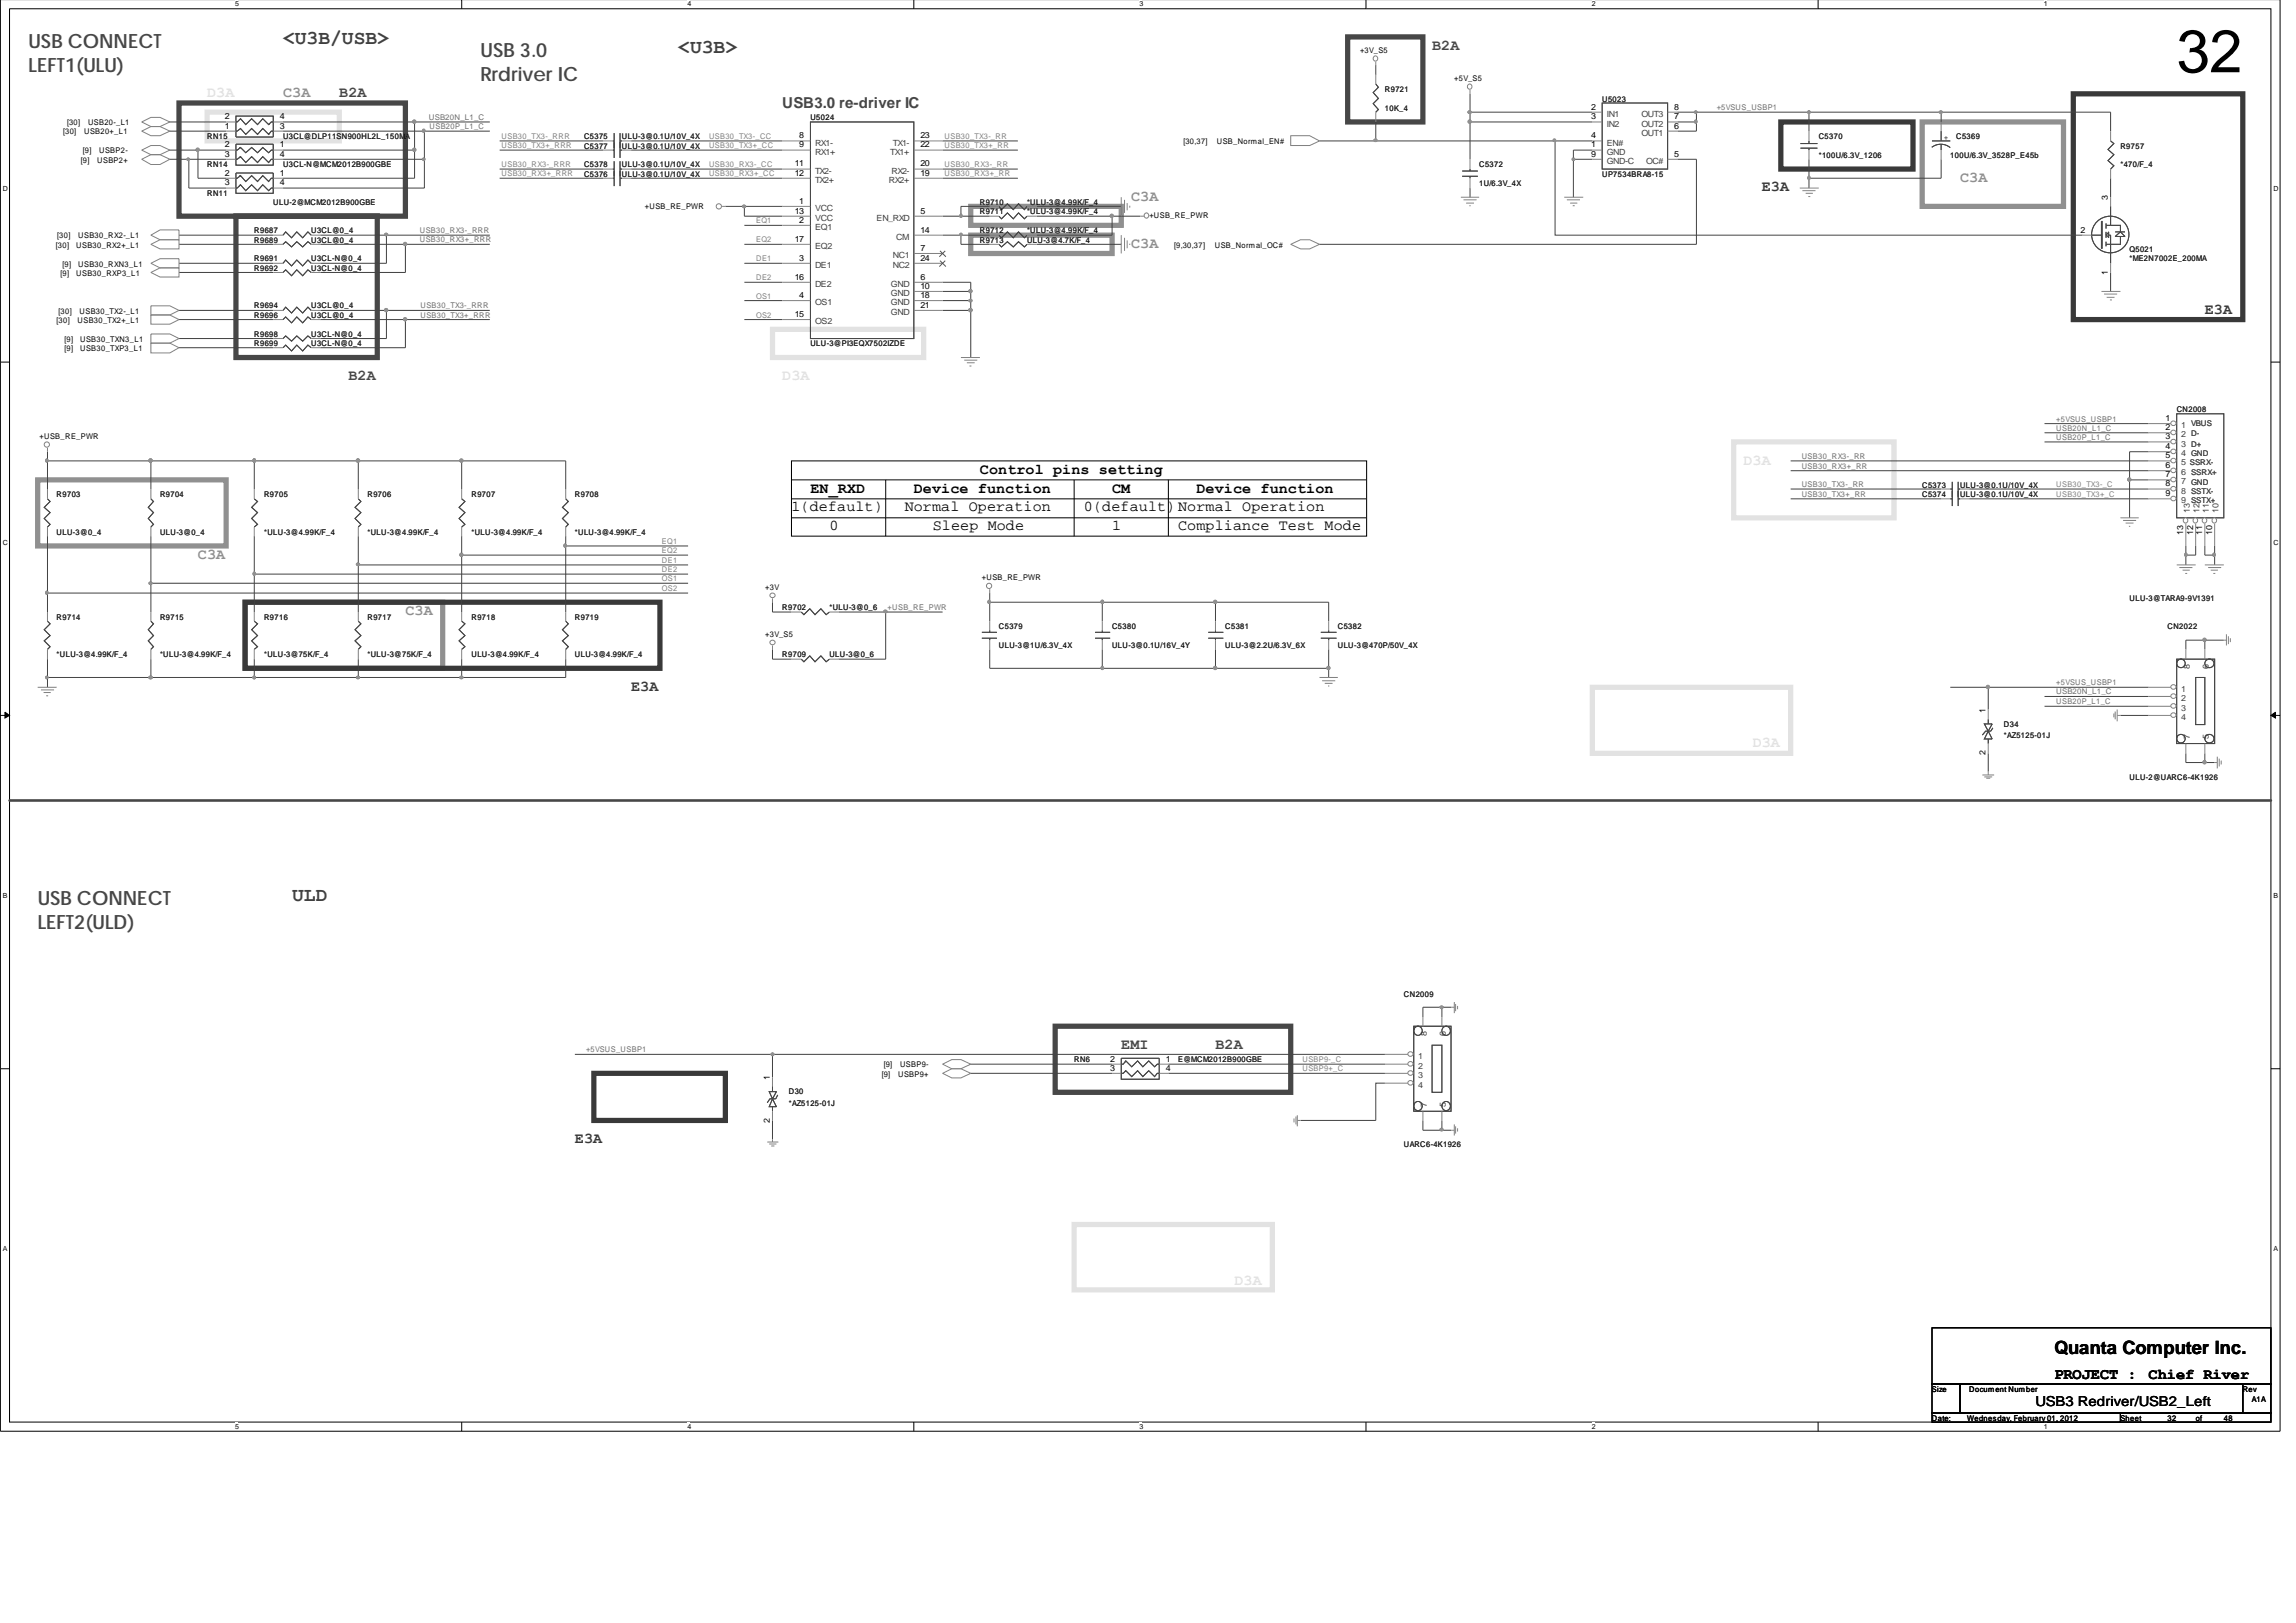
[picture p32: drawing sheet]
<svg xmlns="http://www.w3.org/2000/svg" width="297mm" height="210mm" viewBox="0 0 297 210" stroke-linecap="round" stroke-linejoin="round" font-family="sans-serif">
<defs><g id="words">
<text font-size="7.8" x="281.6" y="9.3">32</text>
<g font-size="2.5" fill="#404040">
<text x="36.6" y="5.7">&lt;U3B/USB&gt;</text>
<text x="87.7" y="6.9">&lt;U3B&gt;</text>
<text x="37.8" y="116.6">ULD</text>
</g>
<g font-size="2.5" fill="#474747">
<text x="3.7" y="6.2">USB CONNECT</text>
<text x="3.7" y="9.3">LEFT1(ULU)</text>
<text x="62.2" y="7.4">USB 3.0</text>
<text x="62.2" y="10.5">Rrdriver IC</text>
<text x="4.9" y="117.1">USB CONNECT</text>
<text x="4.9" y="120.2">LEFT2(ULD)</text>
</g>
<text font-size="2.4" x="265.8" y="175.2">Quanta Computer Inc.</text>
<text font-size="2" x="265.8" y="178.4">PROJECT :</text>
<g font-size="1.9" fill="#474747">
<text x="185.3" y="6.5">B2A</text>
<text x="43.9" y="12.6">B2A</text>
<text x="101.2" y="14">USB3.0 re-driver IC</text>
<text x="45.1" y="49.1">B2A</text>
<text x="145.1" y="135.7">EMI</text>
<text x="157.2" y="135.7">B2A</text>
</g>
<g font-size="1.9" fill="#909090">
<text x="36.6" y="12.6">C3A</text>
<text x="253.6" y="23.6">C3A</text>
<text x="146.3" y="26">C3A</text>
<text x="146.3" y="32.1">C3A</text>
<text x="25.6" y="72.3">C3A</text>
<text x="52.4" y="79.6">C3A</text>
</g>
<g font-size="1.9" fill="#393939">
<text x="227.9" y="24.8">E3A</text>
<text x="285.2" y="40.6">E3A</text>
<text x="81.7" y="89.3">E3A</text>
<text x="74.4" y="147.9">E3A</text>
</g>
<g font-size="1.9">
<text x="104.8" y="63.8">EN_RXD</text>
<text x="118.2" y="63.8">Device function</text>
<text x="126.8" y="61.3">Control pins setting</text>
<text x="143.9" y="63.8">CM</text>
<text x="154.8" y="63.8">Device function</text>
<text x="102.4" y="66.1">1(default)</text>
<text x="107.3" y="68.6">0</text>
<text x="117" y="66.1">Normal Operation</text>
<text x="120.7" y="68.6">Sleep Mode</text>
<text x="140.2" y="66.1">0(default) Normal Operation</text>
<text x="143.9" y="68.6">1</text>
<text x="152.4" y="68.6">Compliance Test Mode</text>
<text x="278" y="178.4">Chief River</text>
</g>
<text font-size="1.8" x="263.3" y="182">USB3 Redriver/USB2_Left</text>
<g font-size="1.1">
<text x="29.1" y="16.6">1</text>
<text x="29.1" y="15.4">2</text>
<text x="36.2" y="16.6">3</text>
<text x="36.2" y="15.4">4</text>
<text x="103.4" y="17.9">8</text>
<text x="119.1" y="17.9">23</text>
<text x="205.8" y="14.2">2</text>
<text x="205.8" y="17.9">4</text>
<text x="205.8" y="15.4">3</text>
<text x="216.6" y="16.6">6</text>
<text x="216.6" y="15.4">7</text>
<text x="216.6" y="14.2">8</text>
<text x="29.1" y="19.1">2</text>
<text x="29.1" y="20.3">3</text>
<text x="29.1" y="22.7">2</text>
<text x="29.1" y="24">3</text>
<text x="36.2" y="19.1">1</text>
<text x="36.2" y="20.3">4</text>
<text x="36.2" y="22.7">1</text>
<text x="36.2" y="24">4</text>
<text x="102.8" y="22.7">12</text>
<text x="102.8" y="21.5">11</text>
<text x="103.4" y="19.1">9</text>
<text x="119.1" y="19.1">22</text>
<text x="119.1" y="21.5">20</text>
<text x="119.1" y="22.7">19</text>
<text x="205.8" y="19.1">1</text>
<text x="205.8" y="20.3">9</text>
<text x="216.6" y="20.3">5</text>
<text x="102.8" y="27.6">13</text>
<text x="103.4" y="26.4">1</text>
<text x="103.4" y="28.8">2</text>
<text x="119.1" y="27.6">5</text>
<text x="272.7" y="25.9" transform="rotate(-90 272.7 25.9)">3</text>
<text x="102.8" y="31.3">17</text>
<text x="103.4" y="33.7">3</text>
<text x="119.1" y="30.1">14</text>
<text x="119.1" y="32.5">7</text>
<text x="119.1" y="33.7">24</text>
<text x="269.2" y="30.1">2</text>
<text x="272.7" y="35.6" transform="rotate(-90 272.7 35.6)">1</text>
<text x="102.8" y="36.2">16</text>
<text x="102.8" y="41">15</text>
<text x="103.4" y="38.6">4</text>
<text x="119.1" y="36.2">6</text>
<text x="119.1" y="38.6">18</text>
<text x="119.1" y="37.4">10</text>
<text x="119.1" y="39.8">21</text>
<text x="280.2" y="54.5">1</text>
<text x="280.2" y="56.8">3</text>
<text x="280.2" y="55.7">2</text>
<text x="280.2" y="58.1">4</text>
<text x="280.2" y="59.3">5</text>
<text x="280.2" y="60.6">6</text>
<text x="280.2" y="61.7">7</text>
<text x="280.2" y="62.9">8</text>
<text x="280.2" y="64.2">9</text>
<text x="282.5" y="69.2" transform="rotate(-90 282.5 69.2)">13</text>
<text x="283.7" y="69.2" transform="rotate(-90 283.7 69.2)">12</text>
<text x="284.9" y="69.2" transform="rotate(-90 284.9 69.2)">11</text>
<text x="286.2" y="69.2" transform="rotate(-90 286.2 69.2)">10</text>
<text x="256.9" y="92.2" transform="rotate(-90 256.9 92.2)">1</text>
<text x="256.9" y="97.7" transform="rotate(-90 256.9 97.7)">2</text>
<text x="143.6" y="137.3">2</text>
<text x="150.8" y="137.3">1</text>
<text x="99.6" y="139.7" transform="rotate(-90 99.6 139.7)">1</text>
<text x="143.6" y="138.5">3</text>
<text x="150.8" y="138.5">4</text>
<text x="99.6" y="145.3" transform="rotate(-90 99.6 145.3)">2</text>
</g>
<g font-size="1.1" fill="#414141">
<text x="207.9" y="15.1">IN1</text>
<text x="207.9" y="16.4">IN2</text>
<text x="212.4" y="17.6">OUT1</text>
<text x="212.4" y="16.4">OUT2</text>
<text x="212.4" y="15.1">OUT3</text>
<text x="105.4" y="18.8">RX1-</text>
<text x="105.4" y="20">RX1+</text>
<text x="105.4" y="23.7">TX2+</text>
<text x="105.4" y="22.5">TX2-</text>
<text x="115" y="23.7">RX2+</text>
<text x="115.2" y="20">TX1+</text>
<text x="115.3" y="22.5">RX2-</text>
<text x="115.5" y="18.8">TX1-</text>
<text x="207.9" y="18.8">EN#</text>
<text x="207.9" y="20">GND</text>
<text x="207.9" y="21.2">GND-C</text>
<text x="213" y="21.2">OC#</text>
<text x="105.4" y="27.3">VCC</text>
<text x="105.4" y="28.6">VCC</text>
<text x="105.4" y="29.7">EQ1</text>
<text x="113.4" y="28.6">EN_RXD</text>
<text x="105.4" y="32.2">EQ2</text>
<text x="105.4" y="34.7">DE1</text>
<text x="115.5" y="33.4">NC1</text>
<text x="115.5" y="34.7">NC2</text>
<text x="115.9" y="31">CM</text>
<text x="105.4" y="37.1">DE2</text>
<text x="105.4" y="39.5">OS1</text>
<text x="105.4" y="41.9">OS2</text>
<text x="115.3" y="37.1">GND</text>
<text x="115.3" y="39.5">GND</text>
<text x="115.3" y="38.3">GND</text>
<text x="115.3" y="40.8">GND</text>
<text x="282.2" y="55.4">1</text>
<text x="282.2" y="57.8">3 D+</text>
<text x="282.2" y="56.6">2 D-</text>
<text x="282.2" y="59">4 GND</text>
<text x="282.2" y="60.2">5 SSRX-</text>
<text x="282.2" y="61.5">6 SSRX+</text>
<text x="282.2" y="62.7">7 GND</text>
<text x="282.2" y="63.9">8 SSTX-</text>
<text x="282.2" y="65.1">9 SSTX+</text>
<text x="283.3" y="66.4" transform="rotate(-90 283.3 66.4)">13</text>
<text x="284.6" y="66.4" transform="rotate(-90 284.6 66.4)">12</text>
<text x="285.8" y="66.4" transform="rotate(-90 285.8 66.4)">11</text>
<text x="287" y="66.4" transform="rotate(-90 287 66.4)">10</text>
<text x="282.2" y="89.5">1</text>
<text x="283.3" y="86.6" transform="rotate(-90 283.3 86.6)">8</text>
<text x="285.8" y="86.6" transform="rotate(-90 285.8 86.6)">6</text>
<text x="282.2" y="90.7">2</text>
<text x="282.2" y="92">3</text>
<text x="282.2" y="93.2">4</text>
<text x="283.3" y="95.6" transform="rotate(-90 283.3 95.6)">7</text>
<text x="285.8" y="95.6" transform="rotate(-90 285.8 95.6)">5</text>
<text x="183.5" y="137">1</text>
<text x="184.6" y="134" transform="rotate(-90 184.6 134)">8</text>
<text x="187" y="134" transform="rotate(-90 187 134)">6</text>
<text x="183.5" y="138.3">2</text>
<text x="183.5" y="139.5">3</text>
<text x="183.5" y="140.7">4</text>
<text x="184.6" y="143.2" transform="rotate(-90 184.6 143.2)">7</text>
<text x="187" y="143.2" transform="rotate(-90 187 143.2)">5</text>
</g>
<g font-size="1">
<text x="176" y="6.8">+3V_S5</text>
<text x="188.1" y="10.4">+5V_S5</text>
<text x="8.2" y="17.4">[30]</text>
<text x="8.7" y="16.2">[30]</text>
<text x="10.9" y="17.4">USB20+_L1</text>
<text x="11.4" y="16.2">USB20-_L1</text>
<text x="10.5" y="21">[9]</text>
<text x="10.7" y="19.8">[9]</text>
<text x="12.6" y="21">USBP2+</text>
<text x="12.8" y="19.8">USBP2-</text>
<text x="153.1" y="18.6">[30,37]</text>
<text x="157.4" y="18.6">USB_Normal_EN#</text>
<text x="83.4" y="27">+USB_RE_PWR</text>
<text x="148.7" y="28.2">+USB_RE_PWR</text>
<text x="7.2" y="32">[30]</text>
<text x="7.4" y="30.8">[30]</text>
<text x="7.8" y="35.7">[9]</text>
<text x="8.1" y="34.5">[9]</text>
<text x="9.9" y="32">USB30_RX2+_L1</text>
<text x="9.9" y="35.7">USB30_RXP3_L1</text>
<text x="10.1" y="30.8">USB30_RX2-_L1</text>
<text x="10.1" y="34.5">USB30_RXN3_L1</text>
<text x="151.9" y="32">[9,30,37]</text>
<text x="157.2" y="32">USB_Normal_OC#</text>
<text x="7.3" y="41.8">[30]</text>
<text x="7.6" y="40.6">[30]</text>
<text x="10" y="41.8">USB30_TX2+_L1</text>
<text x="10.3" y="40.6">USB30_TX2-_L1</text>
<text x="8.3" y="44.2">[9]</text>
<text x="8.3" y="45.4">[9]</text>
<text x="10.4" y="44.2">USB30_TXN3_L1</text>
<text x="10.4" y="45.4">USB30_TXP3_L1</text>
<text x="5.1" y="56.8">+USB_RE_PWR</text>
<text x="99" y="76.3">+3V</text>
<text x="127" y="75">+USB_RE_PWR</text>
<text x="99" y="82.4">+3V_S5</text>
<text x="114.1" y="139.3">[9]</text>
<text x="114.3" y="138.1">[9]</text>
<text x="116.2" y="139.3">USBP9+</text>
<text x="116.4" y="138.1">USBP9-</text>
<text x="249.9" y="180.1">Size</text>
<text x="249.9" y="183.8">Date:</text>
<text x="254.5" y="183.8">Wednesday, February 01, 2012</text>
<text x="254.8" y="180.1">Document Number</text>
<text x="274.3" y="183.8">Sheet</text>
<text x="280.4" y="183.8">32</text>
<text x="284.1" y="183.8">of</text>
<text x="287.7" y="183.8">48</text>
<text x="290.2" y="180.1">Rev</text>
<text x="291.3" y="181.4">A1A</text>
</g>
<g font-size="1" fill="#232323">
<text x="179.2" y="11.9">R9721</text>
<text x="26.8" y="18">RN15</text>
<text x="36.6" y="18">U3CL@DLP11SN900HL2L_150MA</text>
<text x="75.6" y="18">C5375</text>
<text x="80.5" y="18">ULU-3@0.1U/10V_4X</text>
<text x="104.8" y="15.5">U5024</text>
<text x="179.2" y="14.3">10K_4</text>
<text x="207.3" y="13.2">U5023</text>
<text x="235.3" y="18">C5370</text>
<text x="253.1" y="18">C5369</text>
<text x="26.8" y="21.6">RN14</text>
<text x="36.6" y="21.6">U3CL-N@MCM2012B900GBE</text>
<text x="75.6" y="21.6">C5378</text>
<text x="75.6" y="22.9">C5376</text>
<text x="75.6" y="19.3">C5377</text>
<text x="80.5" y="21.6">ULU-3@0.1U/10V_4X</text>
<text x="80.5" y="22.9">ULU-3@0.1U/10V_4X</text>
<text x="80.5" y="19.3">ULU-3@0.1U/10V_4X</text>
<text x="191.4" y="21.6">C5372</text>
<text x="207.3" y="22.9">UP7534BRA8-15</text>
<text x="235.3" y="20.4">*100U/6.3V_1206</text>
<text x="252.3" y="20.4">100U/6.3V_3528P_E45b</text>
<text x="274.3" y="19.3">R9757</text>
<text x="274.3" y="21.6">*470/F_4</text>
<text x="26.8" y="25.3">RN11</text>
<text x="35.3" y="26.5">ULU-2@MCM2012B900GBE</text>
<text x="126.8" y="26.5">R9710</text>
<text x="126.8" y="27.7">R9711</text>
<text x="132.9" y="26.5">*ULU-3@4.99K/F_4</text>
<text x="132.9" y="27.7">*ULU-3@4.99K/F_4</text>
<text x="191.4" y="24.1">1U/6.3V_4X</text>
<text x="32.9" y="30.2">R9687</text>
<text x="32.9" y="31.4">R9689</text>
<text x="32.9" y="35.1">R9692</text>
<text x="32.9" y="33.8">R9691</text>
<text x="40.3" y="30.2">U3CL@0_4</text>
<text x="40.3" y="35.1">U3CL-N@0_4</text>
<text x="40.3" y="33.8">U3CL-N@0_4</text>
<text x="40.3" y="31.4">U3CL@0_4</text>
<text x="126.8" y="30.2">R9712</text>
<text x="126.8" y="31.4">R9713</text>
<text x="132.9" y="31.4">ULU-3@4.7K/F_4</text>
<text x="132.9" y="30.2">*ULU-3@4.99K/F_4</text>
<text x="275.5" y="32.6">Q5021</text>
<text x="275.5" y="33.8">*ME2N7002E_200MA</text>
<text x="32.9" y="41.2">R9696</text>
<text x="32.9" y="39.9">R9694</text>
<text x="40.3" y="39.9">U3CL@0_4</text>
<text x="40.3" y="41.2">U3CL@0_4</text>
<text x="32.9" y="44.8">R9699</text>
<text x="32.9" y="43.6">R9698</text>
<text x="40.3" y="44.8">U3CL-N@0_4</text>
<text x="40.3" y="43.6">U3CL-N@0_4</text>
<text x="104.8" y="44.8">ULU-3@PI3EQX7502IZDE</text>
<text x="281.6" y="53.4">CN2008</text>
<text x="7.3" y="64.3">R9703</text>
<text x="20.7" y="64.3">R9704</text>
<text x="34.2" y="64.3">R9705</text>
<text x="47.5" y="64.3">R9706</text>
<text x="61" y="64.3">R9707</text>
<text x="74.4" y="64.3">R9708</text>
<text x="248.7" y="64.3">C5374</text>
<text x="248.7" y="63.1">C5373</text>
<text x="253.6" y="63.1">ULU-3@0.1U/10V_4X</text>
<text x="253.6" y="64.3">ULU-3@0.1U/10V_4X</text>
<text x="7.3" y="69.2">ULU-3@0_4</text>
<text x="20.7" y="69.2">ULU-3@0_4</text>
<text x="34.2" y="69.2">*ULU-3@4.99K/F_4</text>
<text x="47.5" y="69.2">*ULU-3@4.99K/F_4</text>
<text x="61" y="69.2">*ULU-3@4.99K/F_4</text>
<text x="74.4" y="69.2">*ULU-3@4.99K/F_4</text>
<text x="275.5" y="77.7">ULU-3@TARA9-9V1391</text>
<text x="7.3" y="80.2">R9714</text>
<text x="20.7" y="80.2">R9715</text>
<text x="34.2" y="80.2">R9716</text>
<text x="47.5" y="80.2">R9717</text>
<text x="61" y="80.2">R9718</text>
<text x="74.4" y="80.2">R9719</text>
<text x="101.2" y="78.9">R9702</text>
<text x="107.3" y="78.9">*ULU-3@0_6</text>
<text x="129.2" y="81.4">C5379</text>
<text x="129.2" y="83.8">ULU-3@1U/6.3V_4X</text>
<text x="143.9" y="81.4">C5380</text>
<text x="143.9" y="83.8">ULU-3@0.1U/16V_4Y</text>
<text x="158.5" y="81.4">C5381</text>
<text x="158.5" y="83.8">ULU-3@2.2U/6.3V_6X</text>
<text x="173.1" y="81.4">C5382</text>
<text x="173.1" y="83.8">ULU-3@470P/50V_4X</text>
<text x="280.4" y="81.4">CN2022</text>
<text x="7.3" y="85">*ULU-3@4.99K/F_4</text>
<text x="20.7" y="85">*ULU-3@4.99K/F_4</text>
<text x="34.2" y="85">*ULU-3@75K/F_4</text>
<text x="47.5" y="85">*ULU-3@75K/F_4</text>
<text x="61" y="85">ULU-3@4.99K/F_4</text>
<text x="74.4" y="85">ULU-3@4.99K/F_4</text>
<text x="101.2" y="85">R9709</text>
<text x="107.3" y="85">ULU-3@0_6</text>
<text x="259.3" y="94.1">D34</text>
<text x="259.3" y="95.5">*AZ5125-01J</text>
<text x="275.5" y="100.9">ULU-2@UARC6-4K1926</text>
<text x="181.6" y="129">CN2009</text>
<text x="139" y="137.4">RN6</text>
<text x="152.4" y="137.4">E@MCM2012B900GBE</text>
<text x="102.1" y="141.6">D30</text>
<text x="102.1" y="143.1">*AZ5125-01J</text>
<text x="181.6" y="148.4">UARC6-4K1926</text>
</g>
<g font-size="1" fill="#6d6d6d">
<text x="55.5" y="15.5">USB20N_L1_C</text>
<text x="55.6" y="16.7">USB20P_L1_C</text>
<text x="222.1" y="14.3">+5VSUS_USBP1</text>
<text x="54.3" y="31.4">USB30_RX3+_RRR</text>
<text x="54.3" y="30.2">USB30_RX3-_RRR</text>
<text x="54.4" y="41.1">USB30_TX3+_RRR</text>
<text x="54.4" y="39.9">USB30_TX3-_RRR</text>
<text x="233.1" y="59.4">USB30_RX3-_RR</text>
<text x="266" y="54.6">+5VSUS_USBP1</text>
<text x="266" y="55.7">USB20N_L1_C</text>
<text x="266" y="56.9">USB20P_L1_C</text>
<text x="233.1" y="63">USB30_TX3-_RR</text>
<text x="233.1" y="64.3">USB30_TX3+_RR</text>
<text x="233.1" y="60.6">USB30_RX3+_RR</text>
<text x="114.8" y="78.9">+USB_RE_PWR</text>
<text x="266" y="89.9">USB20N_L1_C</text>
<text x="266" y="88.7">+5VSUS_USBP1</text>
<text x="266" y="91.1">USB20P_L1_C</text>
<text x="75.8" y="136.2">+5VSUS_USBP1</text>
</g>
<g font-size="1" fill="#818181">
<text x="64.9" y="18">USB30_TX3-_RRR</text>
<text x="91.7" y="18">USB30_TX3-_CC</text>
<text x="122.2" y="18">USB30_TX3-_RR</text>
<text x="64.9" y="21.6">USB30_RX3-_RRR</text>
<text x="64.9" y="22.8">USB30_RX3+_RRR</text>
<text x="64.9" y="19.2">USB30_TX3+_RRR</text>
<text x="91.7" y="21.6">USB30_RX3-_CC</text>
<text x="91.7" y="19.2">USB30_TX3+_CC</text>
<text x="91.7" y="22.8">USB30_RX3+_CC</text>
<text x="122.2" y="19.2">USB30_TX3+_RR</text>
<text x="122.2" y="21.6">USB30_RX3-_RR</text>
<text x="122.2" y="22.8">USB30_RX3+_RR</text>
<text x="97.8" y="28.9">EQ1</text>
<text x="97.8" y="31.4">EQ2</text>
<text x="97.8" y="33.8">DE1</text>
<text x="97.8" y="38.6">OS1</text>
<text x="97.8" y="41.1">OS2</text>
<text x="97.8" y="36.3">DE2</text>
<text x="266" y="64.3">USB30_TX3+_C</text>
<text x="266" y="63">USB30_TX3-_C</text>
<text x="85.6" y="71.6">EQ2</text>
<text x="85.6" y="70.4">EQ1</text>
<text x="85.6" y="75.2">OS1</text>
<text x="85.6" y="76.5">OS2</text>
<text x="85.6" y="72.8">DE1</text>
<text x="85.6" y="74">DE2</text>
<text x="168.5" y="137.4">USBP9-_C</text>
<text x="168.5" y="138.6">USBP9+_C</text>
</g>
<g font-size="1" fill="#474747">
<text x="251.5" y="18.2">+</text>
<text x="283.5" y="55.1">VBUS</text>
<text x="283.5" y="56.4">D-</text>
<text x="283.5" y="57.8">D+</text>
<text x="283.5" y="59">GND</text>
<text x="283.3" y="60.1">SSRX-</text>
<text x="283.5" y="61.5">SSRX+</text>
<text x="283.5" y="62.8">GND</text>
<text x="283.5" y="63.9">SSTX-</text>
<text x="283.5" y="65">SSTX+</text>
</g>
<g font-size=".9">
<text x="30.4" y=".8">5</text>
<text x="88.9" y=".8">4</text>
<text x="147.4" y=".8">3</text>
<text x="205.9" y=".8">2</text>
<text x="264.4" y=".8">1</text>
<text x=".4" y="24.8">D</text>
<text x="294.1" y="24.8">D</text>
<text x=".4" y="70.5">C</text>
<text x="294.1" y="70.5">C</text>
<text x=".4" y="116.2">B</text>
<text x="294.1" y="116.2">B</text>
<text x=".4" y="161.9">A</text>
<text x="294.1" y="161.9">A</text>
<text x="30.4" y="184.8">5</text>
<text x="88.9" y="184.8">4</text>
<text x="147.4" y="184.8">3</text>
<text x="205.9" y="184.8">2</text>
<text x="264.4" y="184.8">1</text>
</g>
</g></defs>
<path d="M0 0v185.2h295v-185.2M1.2 1.1h292.6v182.9h-292.6z" fill="none" stroke="#000" stroke-width=".13"/>
<g fill="#fff">
<path d="M30.4 0h.4v1h-.4z"/>
<path d="M30.4 184.1h.4v.9h-.4z"/>
</g>
<path d="M59.7 0v1.1M59.7 184v1.2" fill="none" stroke="#000" stroke-width=".13"/>
<g fill="#fff">
<path d="M88.9 0h.4v1h-.4z"/>
<path d="M88.9 184.1h.4v.9h-.4z"/>
</g>
<path d="M118.2 0v1.1M118.2 184v1.2" fill="none" stroke="#000" stroke-width=".13"/>
<g fill="#fff">
<path d="M147.4 0h.4v1h-.4z"/>
<path d="M147.4 184.1h.4v.9h-.4z"/>
</g>
<path d="M176.7 0v1.1M176.7 184v1.2" fill="none" stroke="#000" stroke-width=".13"/>
<g fill="#fff">
<path d="M205.9 0h.4v1h-.4z"/>
<path d="M205.9 184.1h.4v.9h-.4z"/>
</g>
<path d="M235.2 0v1.1M235.2 184v1.2" fill="none" stroke="#000" stroke-width=".13"/>
<g fill="#fff">
<path d="M264.4 0h.4v1h-.4z"/>
<path d="M264.4 184.1h.4v.9h-.4z"/>
<path d="M.4 24h.5v.9h-.5z"/>
<path d="M294.1 24h.5v.9h-.5z"/>
<path d="M.4 69.7h.5v.9h-.5z"/>
<path d="M294.1 69.7h.5v.9h-.5z"/>
</g>
<path d="M0 46.8h1.2M293.8 46.8h1.2" fill="none" stroke="#000" stroke-width=".13"/>
<g fill="#fff">
<path d="M.4 115.4h.4v.9h-.4z"/>
<path d="M294.1 115.4h.5v.9h-.5z"/>
</g>
<path d="M0 92.6h1.2M.6 92.1l.6 .5-.6 .3zM293.8 92.6l.6-.5v.8zM293.8 92.6h1.2" fill="none" stroke="#000" stroke-width=".13"/>
<path d="M.6 92.1l.6 .5-.6 .3zM293.8 92.6l.6-.5v.8z" fill="#000"/>
<g fill="#fff">
<path d="M.4 161.1h.5v1h-.5z"/>
<path d="M294.1 161.1h.5v1h-.5z"/>
</g>
<path d="M102.4 59.6h74.4v9.8h-74.4zM102.4 62.1h74.4M102.4 64.5h74.4M102.4 67h74.4M114.6 62.1v7.3M139 62.1v7.3M151.2 62.1v7.3M0 138.3h1.2M293.8 138.3h1.2" fill="none" stroke="#000" stroke-width=".13"/>
<path d="M1.2 103.6h292.6" fill="none" stroke="#474747" stroke-width=".34"/>
<path d="M23.2 13.3h29.2v14.7h-29.2zM174.3 4.8h9.8v11h-9.8zM30.5 28h18.3v18.3h-18.3zM136.5 132.8h30.5v8.5h-30.5z" fill="none" stroke="#474747" stroke-width=".68"/>
<path d="M248.7 15.8h18.3v10.9h-18.3zM125.6 26.7h19.5v2.5h-19.5zM125.6 30.4h18.3v2.4h-18.3zM4.9 62.1h24.4v8.5h-24.4zM31.7 77.9h25.6v8.6h-25.6z" fill="none" stroke="#909090" stroke-width=".68"/>
<path d="M26.8 14.5h17.1v3.7h-17.1zM99.9 42.6h19.6v3.7h-19.6zM224.3 57.2h20.7v9.8h-20.7zM206 88.9h25.7v8.6h-25.7zM139 158.4h25.6v8.5h-25.6z" fill="none" stroke="#e2e2e2" stroke-width=".68"/>
<path d="M230.4 15.8h17.1v6.1h-17.1zM268.2 12.1h22v29.2h-22zM31.7 77.9h53.7v8.6h-53.7zM76.8 138.9h17v6.1h-17z" fill="none" stroke="#393939" stroke-width=".68"/>
<path d="M54.9 17h8.5" fill="none" stroke="#424242" stroke-width=".13"/>
<path d="M54.7 16.8h.2v.3h-.2z" fill-rule="evenodd" fill="#909090"/>
<path d="M54.7 16.8h.2v.3h-.2z" fill="none" stroke="#909090" stroke-width=".13"/>
<path d="M53.6 15.8v3.6h-17" fill="none" stroke="#424242" stroke-width=".13"/>
<circle cx="53.6" cy="19.4" r=".21" fill="#909090"/>
<circle cx="53.6" cy="19.4" r=".21" fill="none" stroke="#909090" stroke-width=".13"/>
<path d="M53.6 19.4v3.7M41.4 34.1h8.6M41.4 31.6h11v3.7h-11M23.2 40.2h12.1M23.2 41.3h12.1M41.4 40.2h8.6v3.6h-8.6M41.4 41.3h11v3.7h-11M52.4 41.3h11" fill="none" stroke="#424242" stroke-width=".13"/>
<circle cx="52.4" cy="41.3" r=".21" fill="#909090"/>
<circle cx="52.4" cy="41.3" r=".21" fill="none" stroke="#909090" stroke-width=".13"/>
<path d="M52.4 31.6h11" fill="none" stroke="#424242" stroke-width=".13"/>
<circle cx="52.4" cy="31.6" r=".21" fill="#909090"/>
<circle cx="52.4" cy="31.6" r=".21" fill="none" stroke="#909090" stroke-width=".13"/>
<path d="M50 30.4h13.4" fill="none" stroke="#424242" stroke-width=".13"/>
<path d="M49.8 30.2h.3v.3h-.3z" fill-rule="evenodd" fill="#909090"/>
<path d="M49.8 30.2h.3v.3h-.3z" fill="none" stroke="#909090" stroke-width=".13"/>
<path d="M23.2 34.1h12.1M23.2 45h12.1M23.2 43.8h12.1M50 40.2h13.4" fill="none" stroke="#424242" stroke-width=".13"/>
<circle cx="50" cy="40.1" r=".21" fill="#909090"/>
<circle cx="50" cy="40.1" r=".21" fill="none" stroke="#909090" stroke-width=".13"/>
<path d="M23.2 30.4h12.1M23.2 31.6h12.1M23.2 35.3h12.1M36.6 20.6h18.3M41.4 30.4h8.6v3.7" fill="none" stroke="#424242" stroke-width=".13"/>
<circle cx="54.8" cy="20.6" r=".17" fill="#909090"/>
<circle cx="54.8" cy="20.6" r=".17" fill="none" stroke="#909090" stroke-width=".13"/>
<path d="M53.6 15.8h9.8M22 20.6h2.4v3.7M54.9 20.6v3.7" fill="none" stroke="#424242" stroke-width=".13"/>
<circle cx="53.6" cy="15.7" r=".21" fill="#909090"/>
<circle cx="53.6" cy="15.7" r=".21" fill="none" stroke="#909090" stroke-width=".13"/>
<path d="M22 15.8h7.3M22 17h7.3M25.6 19.4h3.7M24.4 24.3h4.9M24.4 20.6h4.9M25.6 23.1h3.7" fill="none" stroke="#424242" stroke-width=".13"/>
<circle cx="24.3" cy="20.6" r=".17" fill="#909090"/>
<circle cx="24.3" cy="20.6" r=".17" fill="none" stroke="#909090" stroke-width=".13"/>
<path d="M25.6 19.4v3.7" fill="none" stroke="#424242" stroke-width=".13"/>
<circle cx="25.6" cy="19.4" r=".21" fill="#909090"/>
<circle cx="25.6" cy="19.4" r=".21" fill="none" stroke="#909090" stroke-width=".13"/>
<path d="M22 19.4h3.6M36.6 17h18.3v3.6M36.6 15.8h17M125.6 37.7v1.2" fill="none" stroke="#424242" stroke-width=".13"/>
<circle cx="125.5" cy="37.7" r=".21" fill="#909090"/>
<circle cx="125.5" cy="37.7" r=".21" fill="none" stroke="#909090" stroke-width=".13"/>
<path d="M93.8 26.7h2.5M121.9 28h2.4M134.1 26.7h11M143.9 28h3.6" fill="none" stroke="#424242" stroke-width=".13"/>
<circle cx="143.8" cy="27.9" r=".21" fill="#909090"/>
<circle cx="143.8" cy="27.9" r=".21" fill="none" stroke="#909090" stroke-width=".13"/>
<path d="M121.9 18.2h9.8M64.6 21.9h13.4M96.3 29.2h4.9M96.3 38.9h4.9M96.3 26.7v1.3h4.9M121.9 30.4h2.4v1.2h3.7M121.9 37.7h3.7M124.3 28h3.7" fill="none" stroke="#424242" stroke-width=".13"/>
<path d="M124.2 27.8h.2v.3h-.2z" fill-rule="evenodd" fill="#909090"/>
<path d="M124.2 27.8h.2v.3h-.2z" fill="none" stroke="#909090" stroke-width=".13"/>
<path d="M81.7 18.2h19.5M64.6 23.1h13.4M96.3 31.6h4.9M121.9 38.9h3.7M134.1 31.6h11M96.3 41.3h4.9" fill="none" stroke="#424242" stroke-width=".13"/>
<path d="M125.4 38.8h.3v.2h-.3z" fill-rule="evenodd" fill="#909090"/>
<path d="M125.4 38.8h.3v.2h-.3z" fill="none" stroke="#909090" stroke-width=".13"/>
<path d="M64.6 18.2h13.4M81.7 19.4h19.5M121.9 19.4h9.8M81.7 21.9h19.5M96.3 34.1h4.9M96.3 26.7h4.9M124.3 26.7v1.3M134.1 28h9.8v2.4h-9.8" fill="none" stroke="#424242" stroke-width=".13"/>
<path d="M96.1 26.6h.3v.2h-.3z" fill-rule="evenodd" fill="#909090"/>
<path d="M96.1 26.6h.3v.2h-.3z" fill="none" stroke="#909090" stroke-width=".13"/>
<path d="M64.6 19.4h13.4M121.9 40.2h3.7" fill="none" stroke="#424242" stroke-width=".13"/>
<circle cx="125.5" cy="40.1" r=".21" fill="#909090"/>
<circle cx="125.5" cy="40.1" r=".21" fill="none" stroke="#909090" stroke-width=".13"/>
<path d="M125.6 38.9v1.3" fill="none" stroke="#424242" stroke-width=".13"/>
<circle cx="125.5" cy="40.1" r=".21" fill="#909090"/>
<circle cx="125.5" cy="40.1" r=".21" fill="none" stroke="#909090" stroke-width=".13"/>
<path d="M81.7 23.1h19.5M96.3 36.5h4.9M124.3 26.7h3.7M124.3 30.4h3.7M125.6 36.5v1.2M125.6 40.2v6.1" fill="none" stroke="#424242" stroke-width=".13"/>
<circle cx="124.3" cy="30.3" r=".17" fill="#909090"/>
<circle cx="124.3" cy="30.3" r=".17" fill="none" stroke="#909090" stroke-width=".13"/>
<path d="M121.9 36.5h3.7M121.9 21.9h9.8M121.9 23.1h9.8M19.5 87.7h13.4" fill="none" stroke="#424242" stroke-width=".13"/>
<circle cx="32.9" cy="87.7" r=".17" fill="#909090"/>
<circle cx="32.9" cy="87.7" r=".17" fill="none" stroke="#909090" stroke-width=".13"/>
<path d="M19.3 87.5h.3v.3h-.3z" fill-rule="evenodd" fill="#909090"/>
<path d="M19.3 87.5h.3v.3h-.3z" fill="none" stroke="#909090" stroke-width=".13"/>
<path d="M6.1 87.7h13.4" fill="none" stroke="#424242" stroke-width=".13"/>
<path d="M19.3 87.5h.3v.3h-.3z" fill-rule="evenodd" fill="#909090"/>
<path d="M19.3 87.5h.3v.3h-.3z" fill="none" stroke="#909090" stroke-width=".13"/>
<circle cx="6.1" cy="87.7" r=".17" fill="#909090"/>
<circle cx="6.1" cy="87.7" r=".17" fill="none" stroke="#909090" stroke-width=".13"/>
<path d="M19.5 59.6h13.4" fill="none" stroke="#424242" stroke-width=".13"/>
<path d="M32.8 59.4h.2v.3h-.2z" fill-rule="evenodd" fill="#909090"/>
<path d="M32.8 59.4h.2v.3h-.2z" fill="none" stroke="#909090" stroke-width=".13"/>
<circle cx="19.5" cy="59.6" r=".21" fill="#909090"/>
<circle cx="19.5" cy="59.6" r=".21" fill="none" stroke="#909090" stroke-width=".13"/>
<path d="M6.1 59.6h13.4" fill="none" stroke="#424242" stroke-width=".13"/>
<circle cx="19.5" cy="59.6" r=".21" fill="#909090"/>
<circle cx="19.5" cy="59.6" r=".21" fill="none" stroke="#909090" stroke-width=".13"/>
<path d="M5.9 59.4h.3v.3h-.3z" fill-rule="evenodd" fill="#909090"/>
<path d="M5.9 59.4h.3v.3h-.3z" fill="none" stroke="#909090" stroke-width=".13"/>
<path d="M19.5 75.5h69.5" fill="none" stroke="#424242" stroke-width=".13"/>
<path d="M19.3 75.3h.3v.3h-.3z" fill-rule="evenodd" fill="#909090"/>
<path d="M19.3 75.3h.3v.3h-.3z" fill="none" stroke="#909090" stroke-width=".13"/>
<path d="M6.1 59.6v3.7M32.9 59.6v3.7" fill="none" stroke="#424242" stroke-width=".13"/>
<path d="M32.8 59.4h.2v.3h-.2z" fill-rule="evenodd" fill="#909090"/>
<path d="M32.8 59.4h.2v.3h-.2z" fill="none" stroke="#909090" stroke-width=".13"/>
<path d="M73.2 59.6v3.7M6.1 76.7h82.9M46.4 73.1v6.1M59.7 71.8h29.3M6.1 85.3v2.4M32.9 85.3v2.4" fill="none" stroke="#424242" stroke-width=".13"/>
<path d="M5.9 76.5h.3v.3h-.3z" fill-rule="evenodd" fill="#909090"/>
<path d="M5.9 76.5h.3v.3h-.3z" fill="none" stroke="#909090" stroke-width=".13"/>
<path d="M19.5 59.6v3.7M6.1 76.7v2.5M59.7 71.8v7.4" fill="none" stroke="#424242" stroke-width=".13"/>
<circle cx="59.7" cy="71.8" r=".21" fill="#909090"/>
<circle cx="59.7" cy="71.8" r=".21" fill="none" stroke="#909090" stroke-width=".13"/>
<path d="M46.4 73.1h42.6M19.5 85.3v2.4M73.2 85.3v2.4" fill="none" stroke="#424242" stroke-width=".13"/>
<path d="M46.2 72.9h.3v.2h-.3z" fill-rule="evenodd" fill="#909090"/>
<path d="M46.2 72.9h.3v.2h-.3z" fill="none" stroke="#909090" stroke-width=".13"/>
<path d="M73.2 59.6h-13.5v3.7" fill="none" stroke="#424242" stroke-width=".13"/>
<circle cx="59.7" cy="59.6" r=".21" fill="#909090"/>
<circle cx="59.7" cy="59.6" r=".21" fill="none" stroke="#909090" stroke-width=".13"/>
<path d="M19.5 75.5v3.7M73.2 70.6v8.6" fill="none" stroke="#424242" stroke-width=".13"/>
<path d="M73 70.4h.2v.3h-.2z" fill-rule="evenodd" fill="#909090"/>
<path d="M73 70.4h.2v.3h-.2z" fill="none" stroke="#909090" stroke-width=".13"/>
<path d="M6.1 58.4v1.2M59.7 85.3v2.4h13.5" fill="none" stroke="#424242" stroke-width=".13"/>
<path d="M59.5 87.5h.3v.3h-.3z" fill-rule="evenodd" fill="#909090"/>
<path d="M59.5 87.5h.3v.3h-.3z" fill="none" stroke="#909090" stroke-width=".13"/>
<path d="M46.4 59.6h13.3M6.1 69.4v7.3M19.5 69.4v6.1M32.9 74.3h56.1" fill="none" stroke="#424242" stroke-width=".13"/>
<circle cx="46.3" cy="59.6" r=".21" fill="#909090"/>
<circle cx="46.3" cy="59.6" r=".21" fill="none" stroke="#909090" stroke-width=".13"/>
<path d="M46.4 69.4v3.7M59.7 69.4v2.4M73.2 69.4v1.2M46.4 87.7h13.3" fill="none" stroke="#424242" stroke-width=".13"/>
<path d="M46.2 87.5h.3v.3h-.3z" fill-rule="evenodd" fill="#909090"/>
<path d="M46.2 87.5h.3v.3h-.3z" fill="none" stroke="#909090" stroke-width=".13"/>
<path d="M32.9 69.4v4.9M6.1 87.7v1.2M32.9 87.7h13.5" fill="none" stroke="#424242" stroke-width=".13"/>
<circle cx="32.9" cy="87.7" r=".17" fill="#909090"/>
<circle cx="32.9" cy="87.7" r=".17" fill="none" stroke="#909090" stroke-width=".13"/>
<path d="M32.9 59.6h13.5v3.7" fill="none" stroke="#424242" stroke-width=".13"/>
<circle cx="46.3" cy="59.6" r=".21" fill="#909090"/>
<circle cx="46.3" cy="59.6" r=".21" fill="none" stroke="#909090" stroke-width=".13"/>
<path d="M32.8 59.4h.2v.3h-.2z" fill-rule="evenodd" fill="#909090"/>
<path d="M32.8 59.4h.2v.3h-.2z" fill="none" stroke="#909090" stroke-width=".13"/>
<path d="M32.9 74.3v4.9" fill="none" stroke="#424242" stroke-width=".13"/>
<path d="M32.8 74.1h.2v.3h-.2z" fill-rule="evenodd" fill="#909090"/>
<path d="M32.8 74.1h.2v.3h-.2z" fill="none" stroke="#909090" stroke-width=".13"/>
<path d="M73.2 70.6h15.8M99.9 79.2h2.5M108.5 79.2h6.1v6.1h-6.1M46.4 85.3v2.4M99.9 84v1.3h2.5" fill="none" stroke="#424242" stroke-width=".13"/>
<path d="M114.4 79h.3v.2h-.3z" fill-rule="evenodd" fill="#909090"/>
<path d="M114.4 79h.3v.2h-.3z" fill="none" stroke="#909090" stroke-width=".13"/>
<path d="M114.6 79.2h7.3M128 76.7v1.2M157.2 77.9h-14.6v2.5M128 84v2.5h14.6M157.2 84v2.5" fill="none" stroke="#424242" stroke-width=".13"/>
<path d="M142.5 77.7h.2v.3h-.2z" fill-rule="evenodd" fill="#909090"/>
<path d="M142.5 77.7h.2v.3h-.2z" fill="none" stroke="#909090" stroke-width=".13"/>
<path d="M128 77.9h14.6M171.9 86.5v1.2" fill="none" stroke="#424242" stroke-width=".13"/>
<path d="M142.5 77.7h.2v.3h-.2z" fill-rule="evenodd" fill="#909090"/>
<path d="M142.5 77.7h.2v.3h-.2z" fill="none" stroke="#909090" stroke-width=".13"/>
<path d="M127.8 77.7h.3v.3h-.3z" fill-rule="evenodd" fill="#909090"/>
<path d="M127.8 77.7h.3v.3h-.3z" fill="none" stroke="#909090" stroke-width=".13"/>
<path d="M128 77.9v2.5M171.9 77.9v2.5M142.6 86.5h14.6" fill="none" stroke="#424242" stroke-width=".13"/>
<path d="M142.5 86.3h.2v.3h-.2z" fill-rule="evenodd" fill="#909090"/>
<path d="M142.5 86.3h.2v.3h-.2z" fill="none" stroke="#909090" stroke-width=".13"/>
<path d="M171.9 77.9h-14.7v2.5" fill="none" stroke="#424242" stroke-width=".13"/>
<circle cx="157.2" cy="77.9" r=".21" fill="#909090"/>
<circle cx="157.2" cy="77.9" r=".21" fill="none" stroke="#909090" stroke-width=".13"/>
<path d="M99.9 77.9v1.3M142.6 84v2.5M157.2 86.5h14.7" fill="none" stroke="#424242" stroke-width=".13"/>
<circle cx="171.9" cy="86.4" r=".21" fill="#909090"/>
<circle cx="171.9" cy="86.4" r=".21" fill="none" stroke="#909090" stroke-width=".13"/>
<circle cx="157.2" cy="86.4" r=".21" fill="#909090"/>
<circle cx="157.2" cy="86.4" r=".21" fill="none" stroke="#909090" stroke-width=".13"/>
<path d="M286.5 71.8v1.3M171.9 84v2.5" fill="none" stroke="#424242" stroke-width=".13"/>
<path d="M286.3 71.6h.2v.3h-.2z" fill-rule="evenodd" fill="#909090"/>
<path d="M286.3 71.6h.2v.3h-.2z" fill="none" stroke="#909090" stroke-width=".13"/>
<path d="M254.8 64.5h23.2M254.8 63.3h23.2M275.5 62.1v4.9" fill="none" stroke="#424242" stroke-width=".13"/>
<circle cx="275.5" cy="62" r=".21" fill="#909090"/>
<circle cx="275.5" cy="62" r=".21" fill="none" stroke="#909090" stroke-width=".13"/>
<path d="M231.7 59.6h46.3M231.7 63.3h19.4M231.7 64.5h19.4M231.7 60.9h46.3M284.1 70.6v1.2h-1.3v1.3M285.2 70.6v1.2h1.3v-1.2" fill="none" stroke="#424242" stroke-width=".13"/>
<path d="M282.7 71.6h.2v.3h-.2z" fill-rule="evenodd" fill="#909090"/>
<path d="M282.7 71.6h.2v.3h-.2z" fill="none" stroke="#909090" stroke-width=".13"/>
<path d="M264.5 54.8h13.5M278 58.4h-2.5v3.7h2.5M282.8 70.6v1.2M285.2 98.7h1.3" fill="none" stroke="#424242" stroke-width=".13"/>
<circle cx="285.2" cy="98.6" r=".21" fill="#909090"/>
<circle cx="285.2" cy="98.6" r=".21" fill="none" stroke="#909090" stroke-width=".13"/>
<path d="M282.8 98.7h2.4M282.8 82.8h2.4" fill="none" stroke="#424242" stroke-width=".13"/>
<circle cx="285.2" cy="82.8" r=".21" fill="#909090"/>
<circle cx="285.2" cy="82.8" r=".21" fill="none" stroke="#909090" stroke-width=".13"/>
<g fill="none" stroke="#424242" stroke-width=".13">
<path d="M190.2 15.8h15.8M201.2 18.2h4.8M203.6 20.6v4.9M234 23.1h17.1M264.5 56h13.5M264.5 57.2h13.5M257.2 88.9h20.8M264.5 91.4h13.5M264.5 90.1h13.5M274.3 92.6h3.7M282.8 82.8v1.2M282.8 97.5v1.2"/>
<path d="M285.2 97.5v1.2M287.7 82.8h-2.5v1.2"/>
</g>
<circle cx="190.1" cy="15.7" r=".21" fill="#909090"/>
<circle cx="190.1" cy="15.7" r=".21" fill="none" stroke="#909090" stroke-width=".13"/>
<path d="M190.2 14.5v1.3" fill="none" stroke="#424242" stroke-width=".13"/>
<path d="M190 14.4h.3v.2h-.3z" fill-rule="evenodd" fill="#909090"/>
<path d="M190 14.4h.3v.2h-.3z" fill="none" stroke="#909090" stroke-width=".13"/>
<path d="M217 15.8h2.5v1.2h-2.5" fill="none" stroke="#424242" stroke-width=".13"/>
<path d="M219.3 15.6h.2v.3h-.2z" fill-rule="evenodd" fill="#909090"/>
<path d="M219.3 15.6h.2v.3h-.2z" fill="none" stroke="#909090" stroke-width=".13"/>
<path d="M219.5 14.5v1.3" fill="none" stroke="#424242" stroke-width=".13"/>
<circle cx="219.4" cy="14.5" r=".17" fill="#909090"/>
<circle cx="219.4" cy="14.5" r=".17" fill="none" stroke="#909090" stroke-width=".13"/>
<path d="M190.2 12.1v2.4h15.8M190.2 15.8v4.8M217 14.5h2.5M190.2 24.3v1.2" fill="none" stroke="#424242" stroke-width=".13"/>
<path d="M190 14.4h.3v.2h-.3z" fill-rule="evenodd" fill="#909090"/>
<path d="M190 14.4h.3v.2h-.3z" fill="none" stroke="#909090" stroke-width=".13"/>
<path d="M203.6 20.6h2.4" fill="none" stroke="#424242" stroke-width=".13"/>
<circle cx="203.6" cy="20.6" r=".17" fill="#909090"/>
<circle cx="203.6" cy="20.6" r=".17" fill="none" stroke="#909090" stroke-width=".13"/>
<path d="M234 23.1v1.2" fill="none" stroke="#424242" stroke-width=".13"/>
<path d="M233.9 22.9h.2v.3h-.2z" fill-rule="evenodd" fill="#909090"/>
<path d="M233.9 22.9h.2v.3h-.2z" fill="none" stroke="#909090" stroke-width=".13"/>
<path d="M206 19.4h-2.4v1.2M234 14.5h17.1M217 20.6h2.5v11h-48.8M234 20.6v2.5M251.1 20.6v2.5" fill="none" stroke="#424242" stroke-width=".13"/>
<circle cx="234" cy="14.5" r=".17" fill="#909090"/>
<circle cx="234" cy="14.5" r=".17" fill="none" stroke="#909090" stroke-width=".13"/>
<path d="M219.5 14.5h14.5v2.5M251.1 14.5v1.3" fill="none" stroke="#424242" stroke-width=".13"/>
<circle cx="234" cy="14.5" r=".17" fill="#909090"/>
<circle cx="234" cy="14.5" r=".17" fill="none" stroke="#909090" stroke-width=".13"/>
<path d="M179.2 140.1h-1.2v4.9M186.5 146.2h1.2" fill="none" stroke="#424242" stroke-width=".13"/>
<path d="M186.3 146h.3v.3h-.3z" fill-rule="evenodd" fill="#909090"/>
<path d="M186.3 146h.3v.3h-.3z" fill="none" stroke="#909090" stroke-width=".13"/>
<path d="M184.1 130.3h2.4M184.1 146.2h2.4" fill="none" stroke="#424242" stroke-width=".13"/>
<path d="M186.3 130.2h.3v.2h-.3z" fill-rule="evenodd" fill="#909090"/>
<path d="M186.3 130.2h.3v.2h-.3z" fill="none" stroke="#909090" stroke-width=".13"/>
<path d="M74.4 136.4h104.8M184.1 130.3v1.3M187.7 130.3h-1.2v1.3M168.3 145h9.7M184.1 145v1.2M186.5 145v1.2" fill="none" stroke="#424242" stroke-width=".13"/>
<circle cx="99.9" cy="136.4" r=".17" fill="#909090"/>
<circle cx="99.9" cy="136.4" r=".17" fill="none" stroke="#909090" stroke-width=".13"/>
<path d="M178 8.4v1.3M178 15.8v2.4h-7.3M36.6 24.3h18.3M36.6 23.1h17M99.9 136.4v3M99.9 145v2.4" fill="none" stroke="#424242" stroke-width=".13"/>
<circle cx="99.9" cy="136.4" r=".17" fill="#909090"/>
<circle cx="99.9" cy="136.4" r=".17" fill="none" stroke="#909090" stroke-width=".13"/>
<path d="M257.2 97.5v2.3M257.2 88.9v2.9" fill="none" stroke="#424242" stroke-width=".13"/>
<circle cx="257.2" cy="88.9" r=".21" fill="#909090"/>
<circle cx="257.2" cy="88.9" r=".21" fill="none" stroke="#909090" stroke-width=".13"/>
<path d="M251.1 14.5h22M252.3 88.9h4.9M125.6 137.7h18.3M125.6 138.9h18.3M151.2 137.7h28M151.2 138.9h28" fill="none" stroke="#424242" stroke-width=".13"/>
<path d="M250.9 14.4h.3v.2h-.3z" fill-rule="evenodd" fill="#909090"/>
<path d="M250.9 14.4h.3v.2h-.3z" fill="none" stroke="#909090" stroke-width=".13"/>
<path d="M201.2 18.2v12.2h68.2M273.1 14.5v2.5M273.1 23.1v2.4M273.1 35.3v2.4" fill="none" stroke="#424242" stroke-width=".13"/>
<circle cx="201.1" cy="18.2" r=".17" fill="#909090"/>
<circle cx="201.1" cy="18.2" r=".17" fill="none" stroke="#909090" stroke-width=".13"/>
<path d="M178 18.2h23.2" fill="none" stroke="#424242" stroke-width=".13"/>
<path d="M177.8 18h.3v.3h-.3z" fill-rule="evenodd" fill="#909090"/>
<path d="M177.8 18h.3v.3h-.3z" fill="none" stroke="#909090" stroke-width=".13"/>
<g fill="none" stroke="#818181" stroke-width=".13">
<path d="M18.3 17l1.2-.6h1.2l1.3 .6-1.3 .6h-1.2zM18.3 15.8l1.2-.6h1.2l1.3 .6-1.3 .6h-1.2zM18.3 19.4l1.2-.6h1.2l1.3 .6-1.3 .6h-1.2zM29.3 19.4h1.2M29.3 17h1.2M29.3 15.8h1.2M35.3 19.4h1.3M35.3 17h1.3M35.3 15.8h1.3M101.2 18.2h3.6M101.2 19.4h3.6M118.2 18.2h3.7"/>
<path d="M118.2 19.4h3.7M167 17.6h2.4l1.3 .6-1.3 .6h-2.4zM178 9.7v1.2M178 14.5v1.3M178 8v.4M190.2 11.6v.5M206 14.5h1.3M206 18.2h1.3M206 19.4h1.3M206 15.8h1.3M215.7 17h1.3M215.7 15.8h1.3"/>
<path d="M215.7 14.5h1.3M234 19.4v1.2M234 17v1.2M18.3 20.6l1.2-.6h1.2l1.3 .6-1.3 .7h-1.2zM19.5 39.6h2.5l1.2 .6-1.2 .6h-2.5zM19.5 30.4l1.2-.7h2.5v1.3h-2.5zM19.5 31.6l1.2-.6h2.5v1.2h-2.5zM19.5 34.1l1.2-.6h2.5v1.2h-2.5zM19.5 35.3l1.2-.6h2.5v1.1h-2.5zM29.3 20.6h1.2M35.3 30.4h1.3M35.3 31.6h1.3"/>
<path d="M35.3 20.6h1.3M40.3 30.4h1.1M40.3 31.6h1.1M78 21.9h1.3M78 23.1h1.3M80.5 21.9h1.2M80.5 23.1h1.2M93.4 26.7h.4M101.2 23.1h3.6M101.2 21.9h3.6M101.2 26.7h3.6M101.2 28h3.6"/>
<path d="M101.2 29.2h3.6M101.2 31.6h3.6M101.2 34.1h3.6M101.2 36.5h3.6M101.2 38.9h3.6M118.2 23.1h3.7M118.2 21.9h3.7M118.2 36.5h3.7M118.2 38.9h3.7M118.2 37.7h3.7M118.2 32.8h3.7M118.2 34.1h3.7"/>
<path d="M118.2 28h3.7M118.2 30.4h3.7M128 30.4h1.2M128 26.7h1.2M132.9 30.4h1.2M132.9 26.7h1.2M145.1 25.5v2.5M145.1 30.4v2.4M145.5 25.9v1.6M145.5 30.8v1.7M145.8 26.3v.9M145.8 31.1v1"/>
<path d="M146.2 26.6v.3M146.2 31.5v.2M147.5 28h.5M167 31.6l1.3-.6h1.1l1.3 .6-1.3 .6h-1.1zM189 25.5h2.4M189.3 25.9h1.7M189.7 26.3h1M190.1 26.6h.2M202.4 25.5h2.4M202.7 25.9h1.7M203.1 26.3h1M203.5 26.6h.2"/>
<path d="M206 20.6h1.3M215.7 20.6h1.3M232.8 24.3h2.5M233.2 24.7h1.7M233.6 25h.9M233.9 25.4h.3M271.9 37.7h2.4M272.2 38h1.7M272.5 38.5h1.1M273 38.8h.2M6.1 57.9v.5M19.5 40.8h2.5l1.2 .5-1.2 .6h-2.5z"/>
<path d="M19.5 43.2h2.5l1.2 .6-1.2 .6h-2.5zM19.5 44.4h2.5l1.2 .6-1.2 .7h-2.5zM35.3 41.3h1.3M35.3 45h1.3M40.3 41.3h1.1M40.3 45h1.1M101.2 41.3h3.6M118.2 40.2h3.7M124.3 46.3h2.5M124.7 46.6h1.7M125.1 46.9h1M125.4 47.4h.3"/>
<path d="M6.1 63.3v1.2M6.1 68.2v1.2M46.4 63.3v1.2M46.4 68.2v1.2M46.4 79.2v1.2M59.7 63.3v1.2M59.7 68.2v1.2M73.2 79.2v1.2M99.9 77.4v.5M128 76.2v.5M251.1 64.5h1.2M251.1 63.3h1.2"/>
<path d="M253.6 64.5h1.2M253.6 63.3h1.2M274.3 67h2.4M274.7 67.3h1.7M275 67.7h1M275.4 68.1h.2M281.6 73.1h2.5M281.9 73.4h1.7M282.4 73.8h.9M282.7 74.2h.3M285.2 73.1h2.5M285.7 73.4h1.7"/>
<path d="M286 73.8h.9M286.3 74.2h.3M4.9 88.9h2.4M5.3 89.3h1.7M5.6 89.6h1M6 90h.2M46.4 84v1.3M73.2 84v1.3M99.9 83.5v.5M102.4 85.3h1.3M107.3 85.3h1.2M128 80.4v1.2"/>
<path d="M128 82.8v1.2M142.6 82.8v1.2M142.6 80.4v1.2M170.7 87.7h2.4M171 88.1h1.7M171.4 88.4h1M171.8 88.8h.2M257.2 99.8v.5M273.5 92.3v.5M273.6 92.1v1M273.9 91.8v1.5M273.9 92.6h.4"/>
<path d="M286.5 98.7h.4M286.9 97.9v1.5M287.1 98.1v1.1M287.4 98.4v.5M287.7 82.8h.3M288 82.1v1.4M288.3 82.3v1M288.5 82.6v.5M256.5 100.3h1.5M256.7 100.5h1M257 100.7h.5M121.9 137.7l1.2-.6h1.2l1.3 .6-1.3 .6h-1.2z"/>
<path d="M121.9 138.9l1.2-.6h1.2l1.3 .6-1.3 .6h-1.2zM187.7 130.3h.4M188.1 129.6v1.5M188.3 129.9v.9M188.6 130.1v.5M99.3 147.8h1.4M99.5 148h.9M99.8 148.3h.4M99.9 147.4v.4M167.4 144.7v.5M167.7 144.5v1M167.8 145h.5"/>
<path d="M167.8 144.3v1.4M187.7 146.2h.4M188.1 145.5v1.4M188.3 145.7v1M188.6 146v.4"/>
<circle cx="177.9" cy="7.6" r=".32"/>
<circle cx="190.1" cy="11.2" r=".32"/>
<circle cx="93" cy="26.7" r=".34"/>
<circle cx="148.3" cy="27.9" r=".32"/>
<circle cx="6.1" cy="57.5" r=".34"/>
<circle cx="100" cy="77" r=".32"/>
<circle cx="128" cy="75.8" r=".34"/>
<circle cx="100" cy="83.1" r=".32"/>
</g>
<path d="M249.9 171.8h43.9v7.3h-43.9zM249.9 179.1h3.7v3.7h-3.7zM253.6 179.1h36.6v3.7h-36.6zM290.2 179.1h3.6v3.7h-3.6zM249.9 182.8h24.4v1.2h-24.4zM274.3 182.8h19.5v1.2h-19.5z" fill="none" stroke="#000" stroke-width=".13"/>
<g fill="none" stroke="#474747" stroke-width=".13">
<path d="M30.5 18.7h4.8v2.7h-4.8zM30.5 19.4h.2l.4-.3 .7 .7 .8-.7 .7 .7 .7-.7 .8 .7 .3-.4h.2M30.5 15h4.8v2.7h-4.8zM30.5 17h.2l.4-.4 .7 .8 .8-.8 .7 .8 .7-.8 .8 .8 .3-.4h.2M30.5 15.8h.2l.4-.4 .7 .7 .8-.7 .7 .7 .7-.7 .8 .7 .3-.3h.2M31.1 19.1l-.2 .1M34.8 17.2v.2M34.8 16v.1M104.8 15.8h13.4v28h-13.4zM178 10.9l.3 .4-.6 .7 .6 .7-.6 .7 .6 .8-.3 .3M207.3 13.3h8.4v8.6h-8.4zM232.9 18.6h2.2"/>
<path d="M232.9 19.2h2.2M234 19.2v.2M234 18.2v.4M30.5 20.6h.2l.4-.3 .7 .7 .8-.7 .7 .7 .7-.7 .8 .7 .3-.4h.2M31.1 20.3l-.2 .1M36.6 30.4l.4-.4 .7 .8 .7-.8 .8 .8 .6-.8 .5 .4M36.6 31.6l.4-.3 .7 .6 .7-.6 .8 .6 .6-.6 .5 .3M79.3 21.9h.2M79.3 23.1h.2M79.5 20.9v1.9M79.5 22.1v2M80.2 20.9v1.9"/>
<path d="M80.2 22.1v2M80.2 21.9h.3M80.2 23.1h.3M129.2 30.4l.4 .4 .7-.8 .8 .8 .7-.8 .7 .8 .4-.4M129.2 26.7l.4 .4 .7-.7 .8 .7 .7-.7 .7 .7 .4-.4M36.6 41.3l.4-.3 .7 .8 .7-.8 .8 .8 .6-.8 .5 .3M36.6 45l.4-.4 .7 .8 .7-.8 .8 .8 .6-.8 .5 .4M6.1 64.5l.4 .4-.8 .7 .8 .7-.8 .8 .8 .7-.4 .4M46.4 64.5l.3 .4-.8 .7 .8 .7-.8 .8 .8 .7-.3 .4M59.7 64.5l.5 .4-.8 .7 .8 .7-.8 .8 .8 .7-.5 .4M252.3 64.5h.3M252.3 63.3h.3"/>
<path d="M252.6 63.5v2M252.6 62.3v2M253.3 63.5v2M253.3 62.3v2M253.3 64.5h.3M253.3 63.3h.3M46.4 80.4l.3 .3-.8 .8 .8 .7-.8 .7 .8 .8-.3 .3M73.2 80.4l.3 .3-.7 .8 .7 .7-.7 .7 .7 .8-.3 .3M103.7 85.3l.3 .3 .8-.7 .6 .7 .8-.7 .7 .7 .4-.3M127 81.8h2M127 82.6h2M128 81.6v.2"/>
<path d="M128 82.6v.2M141.7 81.8h1.9M141.7 82.6h1.9M142.6 82.6v.2M142.6 81.6v.2M182.9 132.8h4.8v11h-4.8zM185.3 135.2h1.2v6.1h-1.2z"/>
<circle cx="183.4" cy="133.4" r=".57"/>
<circle cx="187.1" cy="133.4" r=".57"/>
<circle cx="183.4" cy="143.1" r=".57"/>
<circle cx="187.1" cy="143.1" r=".57"/>
</g>
<path d="M121.6 32.5l.8 .7M121.6 33.7l.8 .8M122.3 32.5l-.8 .7M122.3 33.7l-.8 .8" fill="none" stroke="#535353" stroke-width=".13"/>
<circle cx="182.5" cy="136.4" r=".32" fill="#fff"/>
<g fill="none" stroke="#818181" stroke-width=".13">
<path d="M179.2 136.4h2.9"/>
<circle cx="182.5" cy="136.4" r=".32"/>
</g>
<circle cx="182.5" cy="137.6" r=".32" fill="#fff"/>
<g fill="none" stroke="#818181" stroke-width=".13">
<path d="M179.2 137.7h2.9"/>
<circle cx="182.5" cy="137.6" r=".32"/>
</g>
<circle cx="182.5" cy="138.8" r=".32" fill="#fff"/>
<g fill="none" stroke="#818181" stroke-width=".13">
<path d="M179.2 138.9h2.9"/>
<circle cx="182.5" cy="138.8" r=".32"/>
</g>
<circle cx="182.5" cy="140.1" r=".32" fill="#fff"/>
<g fill="none" stroke="#818181" stroke-width=".13">
<path d="M78 18.2h1.3M78 19.4h1.3M80.5 18.2h1.2M80.5 19.4h1.2M251.1 15.8v1.2M251.1 19.4v1.2M273.1 17v1.2M29.3 23.1h1.2M29.3 24.3h1.2M35.3 35.3h1.3M35.3 34.1h1.3M35.3 23.1h1.3"/>
<path d="M35.3 24.3h1.3M40.3 35.3h1.1M40.3 34.1h1.1M128 31.6h1.2M128 28h1.2M132.9 31.6h1.2M132.9 28h1.2M190.2 20.6v1.3M190.2 23.1v1.2M269.4 30.4h1.2M273.1 25.5v1.2M273.1 34.1v1.2"/>
<path d="M273.1 21.9v1.2M35.3 40.2h1.3M35.3 43.8h1.3M40.3 40.2h1.1M40.3 43.8h1.1M6.1 79.2v1.2M19.5 79.2v1.2M19.5 63.3v1.2M19.5 68.2v1.2M32.9 79.2v1.2M32.9 63.3v1.2M32.9 68.2v1.2"/>
<path d="M59.7 79.2v1.2M73.2 63.3v1.2M73.2 68.2v1.2M102.4 79.2h1.3M107.3 79.2h1.2M6.1 84v1.3M19.5 84v1.3M32.9 84v1.3M59.7 84v1.3M157.2 80.4v1.2M157.2 82.8v1.2M171.9 82.8v1.2"/>
<path d="M171.9 80.4v1.2M257.2 96.2v1.3M257.2 91.8v1.3M99.9 139.4v1.2M143.9 137.7h1.2M143.9 138.9h1.2M150 137.7h1.2M150 138.9h1.2M184.1 131.6v1.2M186.5 131.6v1.2M99.9 143.8v1.2M179.2 140.1h2.9"/>
<path d="M184.1 143.8v1.2M186.5 143.8v1.2"/>
<circle cx="182.5" cy="140.1" r=".32"/>
</g>
<g fill="none" stroke="#474747" stroke-width=".13">
<path d="M79.3 18.2h.2M79.3 19.4h.2M79.5 17.2v2M79.5 18.4v2M80.2 17.2v2M80.2 18.4v2M80.2 18.2h.3M80.2 19.4h.3M249.9 19.1a1.9 1.9 0 0 1 2.4 0M249.9 18.2h2.4M251.1 18.7v.7M251.1 17v1.2"/>
<path d="M273.1 18.2l.4 .4-.8 .7 .8 .7-.8 .8 .8 .7-.4 .4M30.5 22.4h4.8v2.6h-4.8zM30.5 23.1h.2l.4-.4 .7 .8 .8-.8 .7 .8 .7-.8 .8 .8 .3-.4h.2M30.5 24.3h.2l.4-.4 .7 .8 .8-.8 .7 .8 .7-.8 .8 .8 .3-.4h.2M31.1 22.7l-.2 .1M31.1 23.9l-.2 .2M36.6 35.3l.4-.4 .7 .8 .7-.8 .8 .8 .6-.8 .5 .4M36.6 34.1l.4-.5 .7 .8 .7-.8 .8 .8 .6-.8 .5 .5M129.2 31.6l.4 .3 .7-.6 .8 .6 .7-.6 .7 .6 .4-.3M129.2 28l.4 .3 .7-.8 .8 .8 .7-.8 .7 .8 .4-.3M189.2 22.8h2M189.2 22.1h2"/>
<path d="M190.2 21.9v.2M190.2 22.8v.3M270.6 30.4h1.3M271.9 28.6h.1v3.5h-.1zM272.5 29.2h.6M272.5 30v.4M272.5 30.4v.4M272.5 31.3v.6M272.5 28.9v.3M272.5 29.2v.4M272.8 30.4h.3v3.7M272.8 30.4v.4l-.3-.4"/>
<path d="M272.8 30.4v-.4l-.3 .4M273.1 26.7v2.5M273.1 29.2h1.2v.8M273.6 30h.7M274.3 30.6v1h-1.8M274.3 30l.6 .6h-1.1M274.3 30l-.7 .6h.3M274.3 30h.6M36.6 40.2l.4-.5 .7 .8 .7-.8 .8 .8 .6-.8 .5 .5M36.6 43.8l.4-.3 .7 .6 .7-.6 .8 .6 .6-.6 .5 .3M281.6 53.5h6.1v13.5h-6.1zM19.5 64.5l.4 .4-.7 .7 .7 .7-.7 .8 .7 .7-.4 .4"/>
<path d="M32.9 64.5l.4 .4-.7 .7 .7 .7-.7 .8 .7 .7-.4 .4M73.2 64.5l.3 .4-.7 .7 .7 .7-.7 .8 .7 .7-.3 .4M103.7 79.2l.3 .3 .8-.7 .6 .7 .8-.7 .7 .7 .4-.3M6.1 80.4l.4 .3-.8 .8 .8 .7-.8 .7 .8 .8-.4 .3M19.5 80.4l.4 .3-.7 .8 .7 .7-.7 .7 .7 .8-.4 .3M32.9 80.4l.4 .3-.7 .8 .7 .7-.7 .7 .7 .8-.4 .3M59.7 80.4l.5 .3-.8 .8 .8 .7-.8 .7 .8 .8-.5 .3M156.3 82.6h2M156.3 81.8h2M157.2 81.6v.2M157.2 82.6v.2M170.9 81.8h2"/>
<path d="M170.9 82.6h2M171.9 82.6v.2M171.9 81.6v.2M256.7 93.7h1l-.5 .9zM257.2 93.1v.6M257.2 95.6v.6M257.2 94.6l.5 1h-1zM257.8 94.2l-.2 .4h-.7l-.4 .5M145.1 136.9h4.9v2.7h-4.9zM145.1 137.7h.2l.4-.4 .7 .7 .8-.7 .7 .7 .7-.7 .8 .7 .3-.3h.3M145.1 138.9h.2l.4-.4 .7 .8 .8-.8 .7 .8 .7-.8 .8 .8 .3-.4h.3M145.7 137.3l-.1 .1"/>
<path d="M145.7 138.5l-.1 .1M99.5 141.2h.9l-.5 1zM99.9 140.6v.6M99.9 143.2v.6M99.9 142.2l.5 1h-.9zM100.6 141.7l-.2 .5h-.8l-.3 .5"/>
<circle cx="273" cy="30.3" r="2.39"/>
</g>
<circle cx="281.2" cy="54.8" r=".32" fill="#fff"/>
<g fill="none" stroke="#818181" stroke-width=".13">
<path d="M278 54.8h2.8"/>
<circle cx="281.2" cy="54.8" r=".32"/>
</g>
<circle cx="281.2" cy="57.1" r=".32" fill="#fff"/>
<g fill="none" stroke="#818181" stroke-width=".13">
<path d="M278 57.2h2.8"/>
<circle cx="281.2" cy="57.1" r=".32"/>
</g>
<circle cx="281.2" cy="55.9" r=".32" fill="#fff"/>
<g fill="none" stroke="#818181" stroke-width=".13">
<path d="M278 56h2.8"/>
<circle cx="281.2" cy="55.9" r=".32"/>
</g>
<circle cx="281.2" cy="58.4" r=".32" fill="#fff"/>
<g fill="none" stroke="#818181" stroke-width=".13">
<path d="M278 58.4h2.8"/>
<circle cx="281.2" cy="58.4" r=".32"/>
</g>
<circle cx="281.2" cy="59.6" r=".32" fill="#fff"/>
<g fill="none" stroke="#818181" stroke-width=".13">
<path d="M278 59.6h2.8"/>
<circle cx="281.2" cy="59.6" r=".32"/>
</g>
<circle cx="281.2" cy="60.9" r=".32" fill="#fff"/>
<g fill="none" stroke="#818181" stroke-width=".13">
<path d="M278 60.9h2.8"/>
<circle cx="281.2" cy="60.9" r=".32"/>
</g>
<circle cx="281.2" cy="62" r=".32" fill="#fff"/>
<g fill="none" stroke="#818181" stroke-width=".13">
<path d="M278 62.1h2.8"/>
<circle cx="281.2" cy="62" r=".32"/>
</g>
<circle cx="281.2" cy="63.2" r=".32" fill="#fff"/>
<g fill="none" stroke="#818181" stroke-width=".13">
<path d="M278 63.3h2.8"/>
<circle cx="281.2" cy="63.2" r=".32"/>
</g>
<circle cx="281.2" cy="64.5" r=".32" fill="#fff"/>
<g fill="none" stroke="#818181" stroke-width=".13">
<path d="M278 64.5h2.8"/>
<circle cx="281.2" cy="64.5" r=".32"/>
</g>
<circle cx="285.2" cy="67.3" r=".32" fill="#fff"/>
<g fill="none" stroke="#818181" stroke-width=".13">
<path d="M285.2 67.8v2.8"/>
<circle cx="285.2" cy="67.3" r=".32"/>
</g>
<circle cx="286.4" cy="67.3" r=".32" fill="#fff"/>
<g fill="none" stroke="#818181" stroke-width=".13">
<path d="M286.5 67.8v2.8"/>
<circle cx="286.4" cy="67.3" r=".32"/>
</g>
<circle cx="282.7" cy="67.3" r=".32" fill="#fff"/>
<g fill="none" stroke="#818181" stroke-width=".13">
<path d="M282.8 67.8v2.8"/>
<circle cx="282.7" cy="67.3" r=".32"/>
</g>
<circle cx="284" cy="67.3" r=".32" fill="#fff"/>
<g fill="none" stroke="#818181" stroke-width=".13">
<path d="M284.1 67.8v2.8"/>
<circle cx="284" cy="67.3" r=".32"/>
</g>
<g fill="none" stroke="#474747" stroke-width=".13">
<path d="M281.6 85.3h4.9v10.9h-4.9zM284.1 87.7h1.1v6h-1.1z"/>
<circle cx="282.2" cy="85.8" r=".55"/>
<circle cx="282.2" cy="95.6" r=".55"/>
<circle cx="285.9" cy="85.8" r=".57"/>
<circle cx="285.9" cy="95.6" r=".57"/>
</g>
<circle cx="281.2" cy="88.9" r=".32" fill="#fff"/>
<g fill="none" stroke="#818181" stroke-width=".13">
<path d="M278 88.9h2.8"/>
<circle cx="281.2" cy="88.9" r=".32"/>
</g>
<circle cx="281.2" cy="90.1" r=".32" fill="#fff"/>
<g fill="none" stroke="#818181" stroke-width=".13">
<path d="M278 90.1h2.8"/>
<circle cx="281.2" cy="90.1" r=".32"/>
</g>
<circle cx="281.2" cy="91.3" r=".32" fill="#fff"/>
<g fill="none" stroke="#818181" stroke-width=".13">
<path d="M278 91.4h2.8"/>
<circle cx="281.2" cy="91.3" r=".32"/>
</g>
<circle cx="281.2" cy="92.5" r=".32" fill="#fff"/>
<g fill="none" stroke="#818181" stroke-width=".13">
<path d="M278 92.6h2.8M282.8 96.2v1.3M282.8 84v1.3M285.2 96.2v1.3M285.2 84v1.3"/>
<circle cx="281.2" cy="92.5" r=".32"/>
</g>
<path d="M54.7 16.8h.2v.3h-.2z" fill-rule="evenodd" fill="#909090"/>
<path d="M54.7 16.8h.2v.3h-.2z" fill="none" stroke="#909090" stroke-width=".13"/>
<circle cx="53.6" cy="19.4" r=".21" fill="#909090"/>
<circle cx="53.6" cy="19.4" r=".21" fill="none" stroke="#909090" stroke-width=".13"/>
<circle cx="52.4" cy="41.3" r=".21" fill="#909090"/>
<circle cx="52.4" cy="41.3" r=".21" fill="none" stroke="#909090" stroke-width=".13"/>
<circle cx="52.4" cy="31.6" r=".21" fill="#909090"/>
<circle cx="52.4" cy="31.6" r=".21" fill="none" stroke="#909090" stroke-width=".13"/>
<path d="M49.8 30.2h.3v.3h-.3z" fill-rule="evenodd" fill="#909090"/>
<path d="M49.8 30.2h.3v.3h-.3z" fill="none" stroke="#909090" stroke-width=".13"/>
<circle cx="50" cy="40.1" r=".21" fill="#909090"/>
<circle cx="50" cy="40.1" r=".21" fill="none" stroke="#909090" stroke-width=".13"/>
<circle cx="54.8" cy="20.6" r=".17" fill="#909090"/>
<circle cx="54.8" cy="20.6" r=".17" fill="none" stroke="#909090" stroke-width=".13"/>
<circle cx="53.6" cy="15.7" r=".21" fill="#909090"/>
<circle cx="53.6" cy="15.7" r=".21" fill="none" stroke="#909090" stroke-width=".13"/>
<circle cx="24.3" cy="20.6" r=".17" fill="#909090"/>
<circle cx="24.3" cy="20.6" r=".17" fill="none" stroke="#909090" stroke-width=".13"/>
<circle cx="25.6" cy="19.4" r=".21" fill="#909090"/>
<circle cx="25.6" cy="19.4" r=".21" fill="none" stroke="#909090" stroke-width=".13"/>
<circle cx="125.5" cy="37.7" r=".21" fill="#909090"/>
<circle cx="125.5" cy="37.7" r=".21" fill="none" stroke="#909090" stroke-width=".13"/>
<circle cx="143.8" cy="27.9" r=".21" fill="#909090"/>
<circle cx="143.8" cy="27.9" r=".21" fill="none" stroke="#909090" stroke-width=".13"/>
<path d="M124.2 27.8h.2v.3h-.2z" fill-rule="evenodd" fill="#909090"/>
<path d="M124.2 27.8h.2v.3h-.2z" fill="none" stroke="#909090" stroke-width=".13"/>
<path d="M125.4 38.8h.3v.2h-.3z" fill-rule="evenodd" fill="#909090"/>
<path d="M125.4 38.8h.3v.2h-.3z" fill="none" stroke="#909090" stroke-width=".13"/>
<path d="M96.1 26.6h.3v.2h-.3z" fill-rule="evenodd" fill="#909090"/>
<path d="M96.1 26.6h.3v.2h-.3z" fill="none" stroke="#909090" stroke-width=".13"/>
<circle cx="125.5" cy="40.1" r=".21" fill="#909090"/>
<circle cx="125.5" cy="40.1" r=".21" fill="none" stroke="#909090" stroke-width=".13"/>
<circle cx="125.5" cy="40.1" r=".21" fill="#909090"/>
<circle cx="125.5" cy="40.1" r=".21" fill="none" stroke="#909090" stroke-width=".13"/>
<circle cx="124.3" cy="30.3" r=".17" fill="#909090"/>
<circle cx="124.3" cy="30.3" r=".17" fill="none" stroke="#909090" stroke-width=".13"/>
<circle cx="32.9" cy="87.7" r=".17" fill="#909090"/>
<circle cx="32.9" cy="87.7" r=".17" fill="none" stroke="#909090" stroke-width=".13"/>
<path d="M19.3 87.5h.3v.3h-.3z" fill-rule="evenodd" fill="#909090"/>
<path d="M19.3 87.5h.3v.3h-.3z" fill="none" stroke="#909090" stroke-width=".13"/>
<path d="M19.3 87.5h.3v.3h-.3z" fill-rule="evenodd" fill="#909090"/>
<path d="M19.3 87.5h.3v.3h-.3z" fill="none" stroke="#909090" stroke-width=".13"/>
<circle cx="6.1" cy="87.7" r=".17" fill="#909090"/>
<circle cx="6.1" cy="87.7" r=".17" fill="none" stroke="#909090" stroke-width=".13"/>
<path d="M32.8 59.4h.2v.3h-.2z" fill-rule="evenodd" fill="#909090"/>
<path d="M32.8 59.4h.2v.3h-.2z" fill="none" stroke="#909090" stroke-width=".13"/>
<circle cx="19.5" cy="59.6" r=".21" fill="#909090"/>
<circle cx="19.5" cy="59.6" r=".21" fill="none" stroke="#909090" stroke-width=".13"/>
<circle cx="19.5" cy="59.6" r=".21" fill="#909090"/>
<circle cx="19.5" cy="59.6" r=".21" fill="none" stroke="#909090" stroke-width=".13"/>
<path d="M5.9 59.4h.3v.3h-.3z" fill-rule="evenodd" fill="#909090"/>
<path d="M5.9 59.4h.3v.3h-.3z" fill="none" stroke="#909090" stroke-width=".13"/>
<path d="M19.3 75.3h.3v.3h-.3z" fill-rule="evenodd" fill="#909090"/>
<path d="M19.3 75.3h.3v.3h-.3z" fill="none" stroke="#909090" stroke-width=".13"/>
<path d="M32.8 59.4h.2v.3h-.2z" fill-rule="evenodd" fill="#909090"/>
<path d="M32.8 59.4h.2v.3h-.2z" fill="none" stroke="#909090" stroke-width=".13"/>
<path d="M5.9 76.5h.3v.3h-.3z" fill-rule="evenodd" fill="#909090"/>
<path d="M5.9 76.5h.3v.3h-.3z" fill="none" stroke="#909090" stroke-width=".13"/>
<circle cx="59.7" cy="71.8" r=".21" fill="#909090"/>
<circle cx="59.7" cy="71.8" r=".21" fill="none" stroke="#909090" stroke-width=".13"/>
<path d="M46.2 72.9h.3v.2h-.3z" fill-rule="evenodd" fill="#909090"/>
<path d="M46.2 72.9h.3v.2h-.3z" fill="none" stroke="#909090" stroke-width=".13"/>
<circle cx="59.7" cy="59.6" r=".21" fill="#909090"/>
<circle cx="59.7" cy="59.6" r=".21" fill="none" stroke="#909090" stroke-width=".13"/>
<path d="M73 70.4h.2v.3h-.2z" fill-rule="evenodd" fill="#909090"/>
<path d="M73 70.4h.2v.3h-.2z" fill="none" stroke="#909090" stroke-width=".13"/>
<path d="M59.5 87.5h.3v.3h-.3z" fill-rule="evenodd" fill="#909090"/>
<path d="M59.5 87.5h.3v.3h-.3z" fill="none" stroke="#909090" stroke-width=".13"/>
<circle cx="46.3" cy="59.6" r=".21" fill="#909090"/>
<circle cx="46.3" cy="59.6" r=".21" fill="none" stroke="#909090" stroke-width=".13"/>
<path d="M46.2 87.5h.3v.3h-.3z" fill-rule="evenodd" fill="#909090"/>
<path d="M46.2 87.5h.3v.3h-.3z" fill="none" stroke="#909090" stroke-width=".13"/>
<circle cx="32.9" cy="87.7" r=".17" fill="#909090"/>
<circle cx="32.9" cy="87.7" r=".17" fill="none" stroke="#909090" stroke-width=".13"/>
<circle cx="46.3" cy="59.6" r=".21" fill="#909090"/>
<circle cx="46.3" cy="59.6" r=".21" fill="none" stroke="#909090" stroke-width=".13"/>
<path d="M32.8 59.4h.2v.3h-.2z" fill-rule="evenodd" fill="#909090"/>
<path d="M32.8 59.4h.2v.3h-.2z" fill="none" stroke="#909090" stroke-width=".13"/>
<path d="M32.8 74.1h.2v.3h-.2z" fill-rule="evenodd" fill="#909090"/>
<path d="M32.8 74.1h.2v.3h-.2z" fill="none" stroke="#909090" stroke-width=".13"/>
<path d="M114.4 79h.3v.2h-.3z" fill-rule="evenodd" fill="#909090"/>
<path d="M114.4 79h.3v.2h-.3z" fill="none" stroke="#909090" stroke-width=".13"/>
<path d="M142.5 77.7h.2v.3h-.2z" fill-rule="evenodd" fill="#909090"/>
<path d="M142.5 77.7h.2v.3h-.2z" fill="none" stroke="#909090" stroke-width=".13"/>
<path d="M142.5 77.7h.2v.3h-.2z" fill-rule="evenodd" fill="#909090"/>
<path d="M142.5 77.7h.2v.3h-.2z" fill="none" stroke="#909090" stroke-width=".13"/>
<path d="M127.8 77.7h.3v.3h-.3z" fill-rule="evenodd" fill="#909090"/>
<path d="M127.8 77.7h.3v.3h-.3z" fill="none" stroke="#909090" stroke-width=".13"/>
<path d="M142.5 86.3h.2v.3h-.2z" fill-rule="evenodd" fill="#909090"/>
<path d="M142.5 86.3h.2v.3h-.2z" fill="none" stroke="#909090" stroke-width=".13"/>
<circle cx="157.2" cy="77.9" r=".21" fill="#909090"/>
<circle cx="157.2" cy="77.9" r=".21" fill="none" stroke="#909090" stroke-width=".13"/>
<circle cx="171.9" cy="86.4" r=".21" fill="#909090"/>
<circle cx="171.9" cy="86.4" r=".21" fill="none" stroke="#909090" stroke-width=".13"/>
<circle cx="157.2" cy="86.4" r=".21" fill="#909090"/>
<circle cx="157.2" cy="86.4" r=".21" fill="none" stroke="#909090" stroke-width=".13"/>
<path d="M286.3 71.6h.2v.3h-.2z" fill-rule="evenodd" fill="#909090"/>
<path d="M286.3 71.6h.2v.3h-.2z" fill="none" stroke="#909090" stroke-width=".13"/>
<circle cx="275.5" cy="62" r=".21" fill="#909090"/>
<circle cx="275.5" cy="62" r=".21" fill="none" stroke="#909090" stroke-width=".13"/>
<path d="M282.7 71.6h.2v.3h-.2z" fill-rule="evenodd" fill="#909090"/>
<path d="M282.7 71.6h.2v.3h-.2z" fill="none" stroke="#909090" stroke-width=".13"/>
<circle cx="285.2" cy="98.6" r=".21" fill="#909090"/>
<circle cx="285.2" cy="98.6" r=".21" fill="none" stroke="#909090" stroke-width=".13"/>
<circle cx="285.2" cy="82.8" r=".21" fill="#909090"/>
<circle cx="285.2" cy="82.8" r=".21" fill="none" stroke="#909090" stroke-width=".13"/>
<circle cx="190.1" cy="15.7" r=".21" fill="#909090"/>
<circle cx="190.1" cy="15.7" r=".21" fill="none" stroke="#909090" stroke-width=".13"/>
<path d="M190 14.4h.3v.2h-.3z" fill-rule="evenodd" fill="#909090"/>
<path d="M190 14.4h.3v.2h-.3z" fill="none" stroke="#909090" stroke-width=".13"/>
<path d="M219.3 15.6h.2v.3h-.2z" fill-rule="evenodd" fill="#909090"/>
<path d="M219.3 15.6h.2v.3h-.2z" fill="none" stroke="#909090" stroke-width=".13"/>
<circle cx="219.4" cy="14.5" r=".17" fill="#909090"/>
<circle cx="219.4" cy="14.5" r=".17" fill="none" stroke="#909090" stroke-width=".13"/>
<path d="M190 14.4h.3v.2h-.3z" fill-rule="evenodd" fill="#909090"/>
<path d="M190 14.4h.3v.2h-.3z" fill="none" stroke="#909090" stroke-width=".13"/>
<circle cx="203.6" cy="20.6" r=".17" fill="#909090"/>
<circle cx="203.6" cy="20.6" r=".17" fill="none" stroke="#909090" stroke-width=".13"/>
<path d="M233.9 22.9h.2v.3h-.2z" fill-rule="evenodd" fill="#909090"/>
<path d="M233.9 22.9h.2v.3h-.2z" fill="none" stroke="#909090" stroke-width=".13"/>
<circle cx="234" cy="14.5" r=".17" fill="#909090"/>
<circle cx="234" cy="14.5" r=".17" fill="none" stroke="#909090" stroke-width=".13"/>
<circle cx="234" cy="14.5" r=".17" fill="#909090"/>
<circle cx="234" cy="14.5" r=".17" fill="none" stroke="#909090" stroke-width=".13"/>
<path d="M186.3 146h.3v.3h-.3z" fill-rule="evenodd" fill="#909090"/>
<path d="M186.3 146h.3v.3h-.3z" fill="none" stroke="#909090" stroke-width=".13"/>
<path d="M186.3 130.2h.3v.2h-.3z" fill-rule="evenodd" fill="#909090"/>
<path d="M186.3 130.2h.3v.2h-.3z" fill="none" stroke="#909090" stroke-width=".13"/>
<circle cx="99.9" cy="136.4" r=".17" fill="#909090"/>
<circle cx="99.9" cy="136.4" r=".17" fill="none" stroke="#909090" stroke-width=".13"/>
<circle cx="99.9" cy="136.4" r=".17" fill="#909090"/>
<circle cx="99.9" cy="136.4" r=".17" fill="none" stroke="#909090" stroke-width=".13"/>
<circle cx="257.2" cy="88.9" r=".21" fill="#909090"/>
<circle cx="257.2" cy="88.9" r=".21" fill="none" stroke="#909090" stroke-width=".13"/>
<path d="M250.9 14.4h.3v.2h-.3z" fill-rule="evenodd" fill="#909090"/>
<path d="M250.9 14.4h.3v.2h-.3z" fill="none" stroke="#909090" stroke-width=".13"/>
<circle cx="201.1" cy="18.2" r=".17" fill="#909090"/>
<circle cx="201.1" cy="18.2" r=".17" fill="none" stroke="#909090" stroke-width=".13"/>
<path d="M177.8 18h.3v.3h-.3z" fill-rule="evenodd" fill="#909090"/>
<path d="M177.8 18h.3v.3h-.3z" fill="none" stroke="#909090" stroke-width=".13"/>
<use href="#words"/>
</svg>
